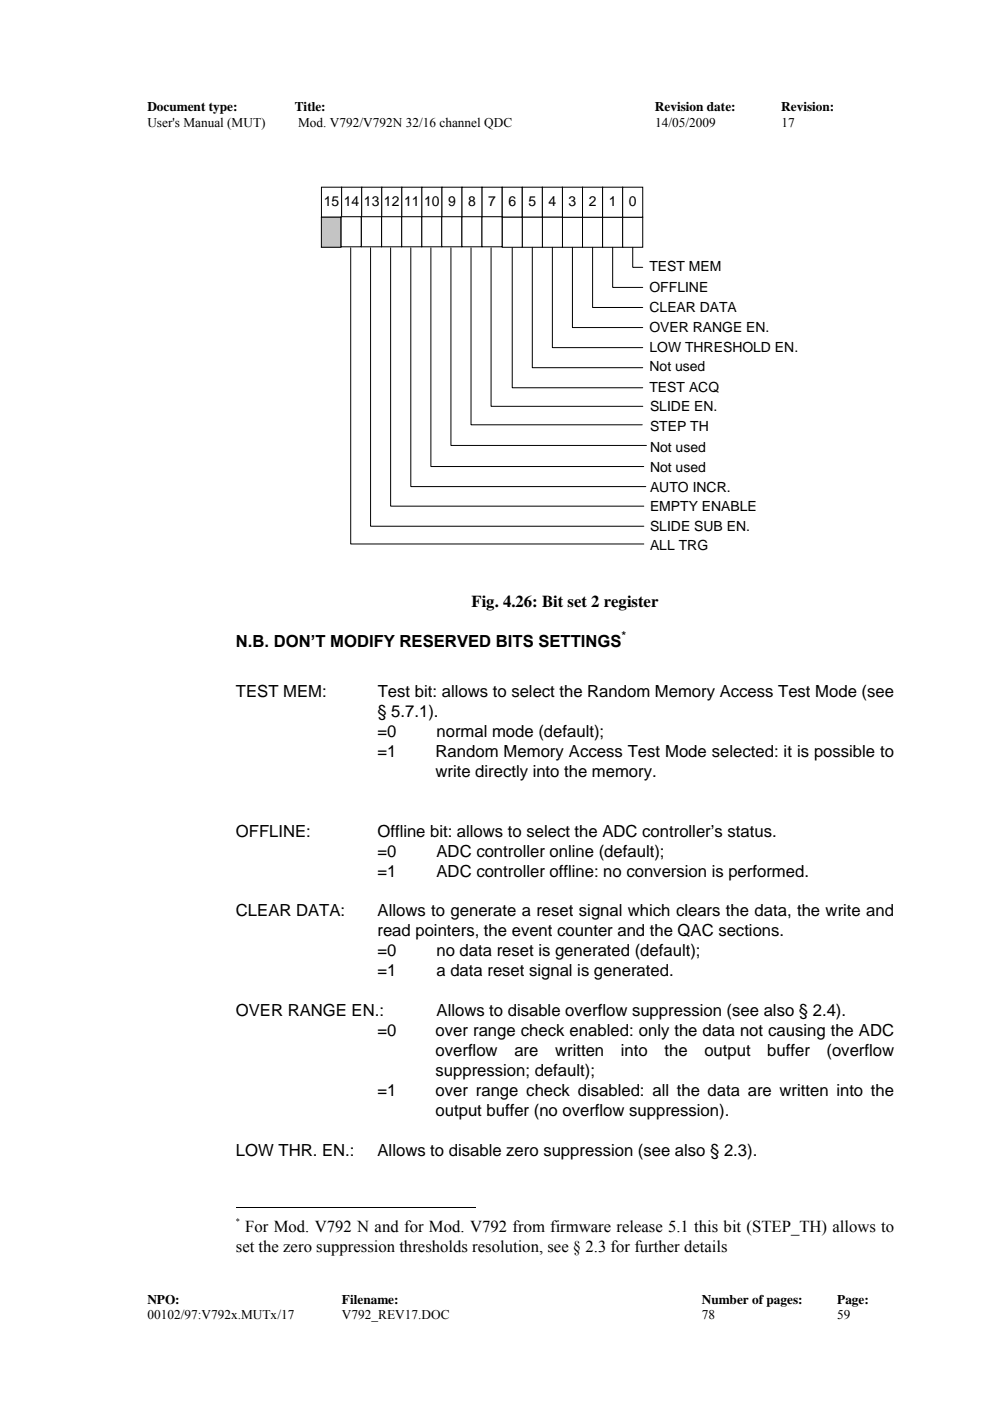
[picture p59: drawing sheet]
<svg xmlns="http://www.w3.org/2000/svg" width="210mm" height="297mm" viewBox="0 0 210 297" stroke-linecap="round" stroke-linejoin="round" font-family="sans-serif">
<defs><g id="words">
<g font-size="3.5">
<text x="100" y="128.7">Fig. 4.26: Bit set 2 register</text>
<text x="50" y="137.2">N.B. DON’T MODIFY RESERVED BITS SETTINGS</text>
<text x="50" y="147.7">TEST MEM:</text>
<text x="80.1" y="147.7">Test bit: allows to select the Random Memory Access Test Mode (see</text>
<text x="80" y="152">§ 5.7.1).</text>
<text x="80" y="160.4">=1</text>
<text x="80" y="156.2">=0</text>
<text x="92.3" y="160.4">Random Memory Access Test Mode selected: it is possible to</text>
<text x="92.6" y="156.2">normal mode (default);</text>
<text x="92.4" y="164.7">write directly into the memory.</text>
<text x="50" y="177.4">OFFLINE:</text>
<text x="80" y="177.4">Offline bit: allows to select the ADC controller’s status.</text>
<text x="80" y="181.6">=0</text>
<text x="80" y="185.8">=1</text>
<text x="92.6" y="181.6">ADC controller online (default);</text>
<text x="92.6" y="185.8">ADC controller offline: no conversion is performed.</text>
<text x="50" y="194.3">CLEAR DATA:</text>
<text x="80.1" y="194.3">Allows to generate a reset signal which clears the data, the write and</text>
<text x="80" y="198.5">read pointers, the event counter and the QAC sections.</text>
<text x="80" y="202.8">=0</text>
<text x="92.6" y="202.8">no data reset is generated (default);</text>
<text x="80" y="207">=1</text>
<text x="92.6" y="207">a data reset signal is generated.</text>
<text x="50" y="215.5">OVER RANGE EN.:</text>
<text x="92.6" y="215.5">Allows to disable overflow suppression (see also § 2.4).</text>
<text x="80" y="219.7">=0</text>
<text x="92.3" y="219.7">over range check enabled: only the data not causing the ADC</text>
<text x="92.4" y="223.9">overflow</text>
<text x="109.1" y="223.9">are</text>
<text x="117.7" y="223.9">written</text>
<text x="131.6" y="223.9">into</text>
<text x="140.9" y="223.9">the</text>
<text x="149.3" y="223.9">output</text>
<text x="162.7" y="223.9">buffer</text>
<text x="175.2" y="223.9">(overflow</text>
<text x="80" y="232.4">=1</text>
<text x="92.3" y="232.4">over range check disabled: all the data are written into the</text>
<text x="92.4" y="228.2">suppression; default);</text>
<text x="92.4" y="236.6">output buffer (no overflow suppression).</text>
<text x="50" y="245.1">LOW THR. EN.:</text>
<text x="80" y="245.1">Allows to disable zero suppression (see also § 2.3).</text>
<text x="52" y="261.3">For Mod. V792 N and for Mod. V792 from firmware release 5.1 this bit (STEP_TH) allows to</text>
<text x="50" y="265.5">set the zero suppression thresholds resolution, see § 2.3 for further details</text>
</g>
<g font-size="3">
<text x="68.6" y="43.6">15</text>
<text x="72.9" y="43.6">14</text>
<text x="77.2" y="43.6">13</text>
<text x="81.4" y="43.6">12</text>
<text x="85.7" y="43.6">11</text>
<text x="89.9" y="43.6">10</text>
<text x="95" y="43.6">9</text>
<text x="99.3" y="43.6">8</text>
<text x="103.5" y="43.6">7</text>
<text x="107.8" y="43.6">6</text>
<text x="112.1" y="43.6">5</text>
<text x="116.3" y="43.6">4</text>
<text x="120.6" y="43.6">3</text>
<text x="124.8" y="43.6">2</text>
<text x="129.1" y="43.6">1</text>
<text x="133.3" y="43.6">0</text>
<text x="137.7" y="57.6">TEST MEM</text>
<text x="137.7" y="61.8">OFFLINE</text>
<text x="137.7" y="66.1">CLEAR DATA</text>
<text x="137.7" y="70.3">OVER RANGE EN.</text>
<text x="137.7" y="74.7">LOW THRESHOLD EN.</text>
<text x="137.7" y="78.7">Not used</text>
<text x="137.7" y="83.2">TEST ACQ</text>
<text x="137.8" y="87.2">SLIDE EN.</text>
<text x="137.8" y="91.5">STEP TH</text>
<text x="137.8" y="95.7">Not used</text>
<text x="137.8" y="100">Not used</text>
<text x="137.8" y="104.3">AUTO INCR.</text>
<text x="137.8" y="108.4">EMPTY ENABLE</text>
<text x="137.8" y="112.5">SLIDE SUB EN.</text>
<text x="137.8" y="116.7">ALL TRG</text>
</g>
<g font-size="2.8">
<text x="31.2" y="23.6">Document type:</text>
<text x="62.5" y="23.6">Title:</text>
<text x="138.8" y="23.6">Revision date:</text>
<text x="165.6" y="23.6">Revision:</text>
<text x="31.2" y="26.9">User's Manual (MUT)</text>
<text x="63.2" y="26.9">Mod. V792/V792N 32/16 channel QDC</text>
<text x="138.9" y="26.9">14/05/2009</text>
<text x="165.7" y="26.9">17</text>
<text x="31.2" y="276.4">NPO:</text>
<text x="31.2" y="279.6">00102/97:V792x.MUTx/17</text>
<text x="72.5" y="279.6">V792_REV17.DOC</text>
<text x="72.5" y="276.4">Filename:</text>
<text x="148.8" y="276.4">Number of pages:</text>
<text x="148.8" y="279.6">78</text>
<text x="177.5" y="276.4">Page:</text>
<text x="177.5" y="279.6">59</text>
</g>
<text font-size="2.3" x="131.8" y="135.4">*</text>
<text font-size="1.8" x="50" y="259.5">*</text>
</g></defs>
<g fill="#fff" stroke="#000" stroke-width=".21">
<path d="M119.3 46.1h4.2v6.3h-4.2z" fill-rule="evenodd"/>
<path d="M123.5 46.1h4.3v6.3h-4.3z" fill-rule="evenodd"/>
<path d="M127.8 46.1h4.2v6.3h-4.2z" fill-rule="evenodd"/>
<path d="M132 46.1h4.3v6.3h-4.3z" fill-rule="evenodd"/>
<path d="M68.2 39.7h4.2v6.4h-4.2z" fill-rule="evenodd"/>
<path d="M72.4 39.7h4.3v6.4h-4.3z" fill-rule="evenodd"/>
<path d="M76.7 39.7h4.2v6.4h-4.2z" fill-rule="evenodd"/>
<path d="M80.9 39.7h4.3v6.4h-4.3z" fill-rule="evenodd"/>
<path d="M85.2 39.7h4.3v6.4h-4.3z" fill-rule="evenodd"/>
<path d="M89.5 39.7h4.2v6.4h-4.2z" fill-rule="evenodd"/>
<path d="M93.7 39.7h4.3v6.4h-4.3z" fill-rule="evenodd"/>
<path d="M98 39.7h4.2v6.4h-4.2z" fill-rule="evenodd"/>
<path d="M102.2 39.7h4.3v6.4h-4.3z" fill-rule="evenodd"/>
<path d="M106.5 39.7h4.2v6.4h-4.2z" fill-rule="evenodd"/>
<path d="M110.7 39.7h4.3v6.4h-4.3z" fill-rule="evenodd"/>
<path d="M115 39.7h4.3v6.4h-4.3z" fill-rule="evenodd"/>
<path d="M119.3 39.7h4.2v6.4h-4.2z" fill-rule="evenodd"/>
<path d="M123.5 39.7h4.3v6.4h-4.3z" fill-rule="evenodd"/>
<path d="M127.8 39.7h4.2v6.4h-4.2z" fill-rule="evenodd"/>
<path d="M132 39.7h4.3v6.4h-4.3z" fill-rule="evenodd"/>
</g>
<path d="M68.1 46.1h4.2v6.3h-4.2z" fill="#c0c0c0"/>
<path d="M68.1 46.1h4.2v6.3h-4.2zM121.4 52.4v17h14.9M125.6 52.4v12.8h10.7M134.2 52.4v4.3h2.1" fill="none" stroke="#000" stroke-width=".21"/>
<g fill="#fff" stroke="#000" stroke-width=".21">
<path d="M115 46.1h4.3v6.3h-4.3z" fill-rule="evenodd"/>
<path d="M110.7 46.1h4.3v6.3h-4.3z" fill-rule="evenodd"/>
</g>
<path d="M108.6 52.4v29.8h27.7M112.9 52.4v25.6h23.4M117.1 52.4v21.3h19.2M129.9 52.4v8.5h6.4" fill="none" stroke="#000" stroke-width=".21"/>
<g fill="#fff" stroke="#000" stroke-width=".21">
<path d="M106.5 46.1h4.2v6.3h-4.2z" fill-rule="evenodd"/>
<path d="M89.4 46h4.3v6.3h-4.3z" fill-rule="evenodd"/>
<path d="M93.7 46h4.2v6.3h-4.2z" fill-rule="evenodd"/>
<path d="M97.9 46h4.3v6.3h-4.3z" fill-rule="evenodd"/>
<path d="M102.2 46h4.2v6.3h-4.2z" fill-rule="evenodd"/>
<path d="M85.2 46h4.2v6.3h-4.2z" fill-rule="evenodd"/>
<path d="M80.9 46h4.3v6.3h-4.3z" fill-rule="evenodd"/>
<path d="M76.6 46h4.3v6.3h-4.3z" fill-rule="evenodd"/>
<path d="M72.3 46h4.3v6.3h-4.3z" fill-rule="evenodd"/>
</g>
<path d="M74.4 52.5v62.8h62.1M78.6 52.5v59.1h57.9M82.8 52.5v54.8h53.7M87.1 52.5v50.7h49.8M91.4 52.5v46.4h45.1M95.6 52.5v41.9h41.5M99.9 52.5v37.6h36.3M104.1 52.5v33.6h32.2M50 256.1h50.8" fill="none" stroke="#000" stroke-width=".21"/>
<use href="#words"/>
</svg>
